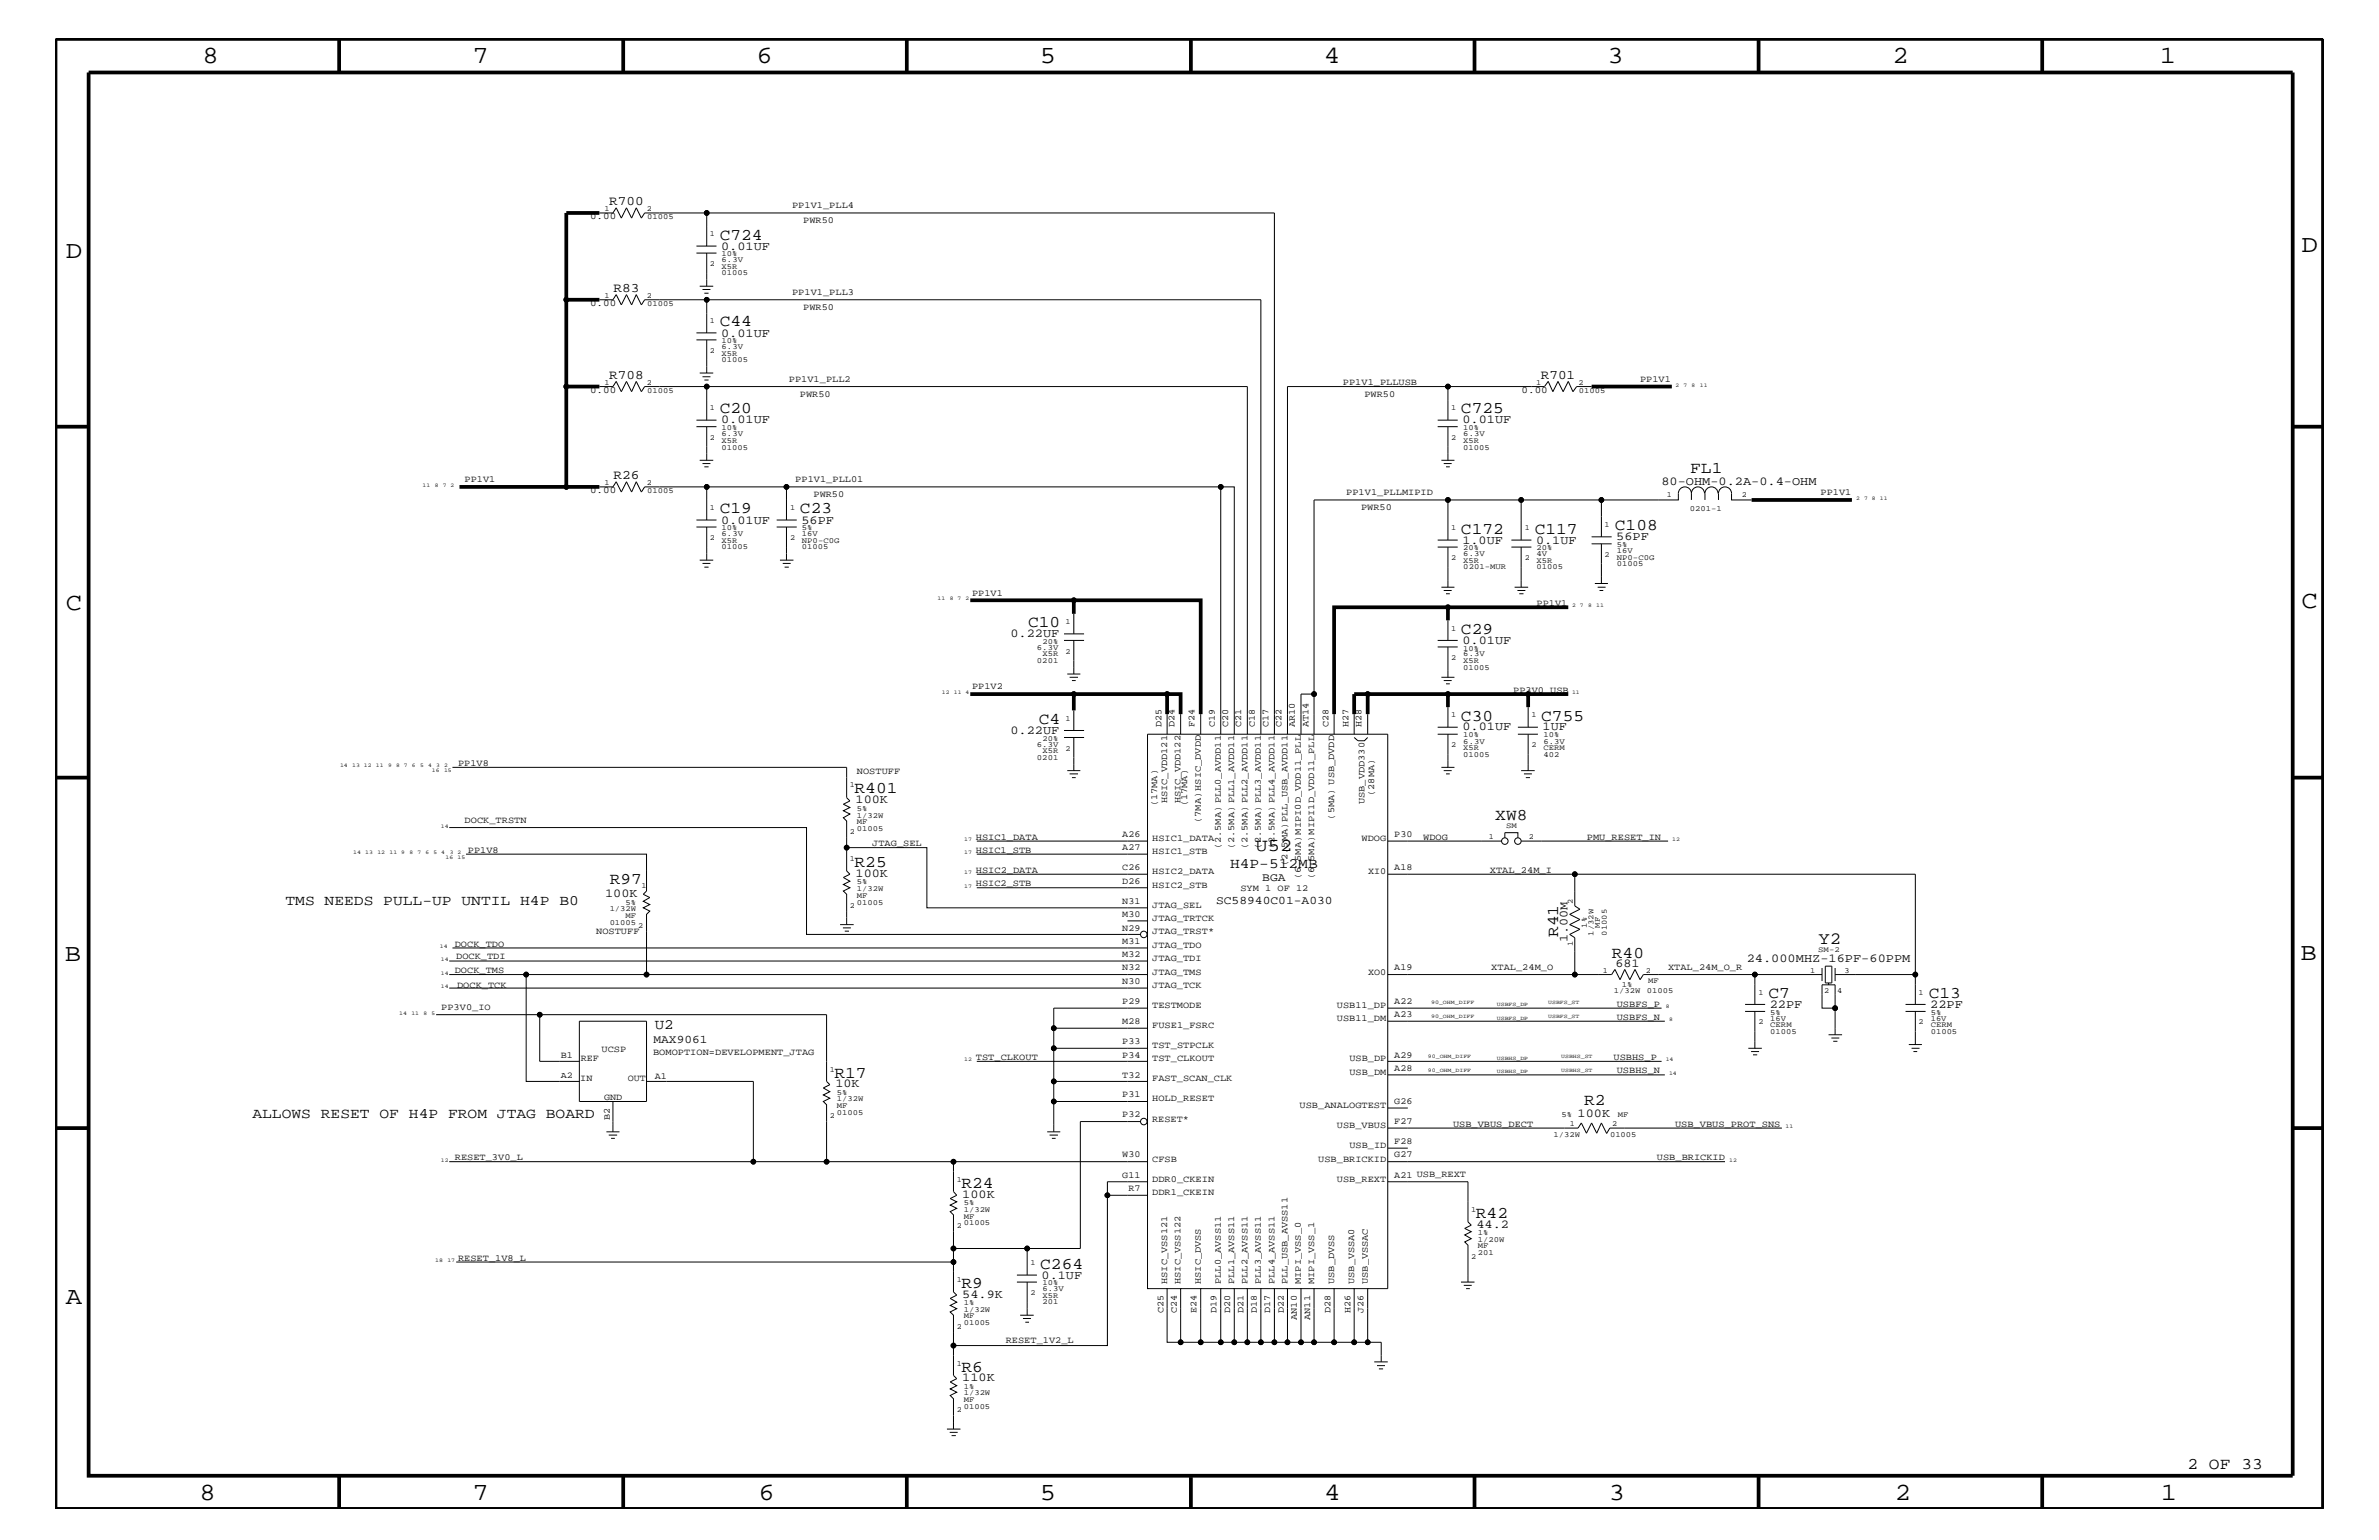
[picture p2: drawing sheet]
<svg xmlns="http://www.w3.org/2000/svg" width="432mm" height="279mm" viewBox="0 0 432 279" stroke-linecap="round" stroke-linejoin="round" font-family="sans-serif">
<defs><g id="words">
<g font-size="4.5">
<text x="36.7" y="11.5">8</text>
<text x="85.8" y="11.5">7</text>
<text x="137.3" y="11.5">6</text>
<text x="188.7" y="11.5">5</text>
<text x="240.3" y="11.5">4</text>
<text x="291.8" y="11.5">3</text>
<text x="343.5" y="11.5">2</text>
<text x="392" y="11.5">1</text>
<text x="11.9" y="46.8">D</text>
<text x="417.7" y="45.7">D</text>
<text x="11.9" y="110.6">C</text>
<text x="417.7" y="110.3">C</text>
<text x="11.8" y="174.3">B</text>
<text x="417.6" y="174.2">B</text>
<text x="11.9" y="236.7">A</text>
<text x="36.2" y="272.1">8</text>
<text x="85.8" y="272.1">7</text>
<text x="137.7" y="272.1">6</text>
<text x="188.7" y="272.1">5</text>
<text x="240.4" y="272.1">4</text>
<text x="292" y="272.1">3</text>
<text x="343.9" y="272.1">2</text>
<text x="392.2" y="272.1">1</text>
</g>
<text font-size="3.3" x="227.9" y="154.4">U52</text>
<text font-size="3.1" x="330.1" y="171.3">Y2</text>
<g font-size="3">
<text x="130.6" y="43.5">C724</text>
<text x="130.6" y="59.2">C44</text>
<text x="130.6" y="75">C20</text>
<text x="265.2" y="75">C725</text>
<text x="306.8" y="85.8">FL1</text>
<text x="130.6" y="93.2">C19</text>
<text x="145.2" y="93.2">C23</text>
<text x="265.2" y="96.8">C172</text>
<text x="278.6" y="96.8">C117</text>
<text x="293.1" y="96.2">C108</text>
<text x="186.6" y="113.7">C10</text>
<text x="265.2" y="115">C29</text>
<text x="188.6" y="131.3">C4</text>
<text x="265.2" y="130.8">C30</text>
<text x="279.7" y="130.8">C755</text>
<text x="155.1" y="144">R401</text>
<text x="271.4" y="148.8">XW8</text>
<text x="110.7" y="160.3">R97</text>
<text x="155.1" y="157.3">R25</text>
<text x="282.8" y="170" transform="rotate(-90 282.8 170)">R41</text>
<text x="292.6" y="173.8">R40</text>
<text x="321" y="181">C7</text>
<text x="350.1" y="181">C13</text>
<text x="151.5" y="195.5">R17</text>
<text x="287.5" y="200.4">R2</text>
<text x="174.5" y="215.5">R24</text>
<text x="267.9" y="220.9">R42</text>
<text x="174.5" y="233.7">R9</text>
<text x="188.8" y="230.2">C264</text>
<text x="174.5" y="248.9">R6</text>
<text x="397" y="266.5">2 OF 33</text>
</g>
<g font-size="2.6">
<text x="223.3" y="157.4">H4P-512MB</text>
<text x="51.8" y="164.1">TMS NEEDS PULL-UP UNTIL H4P B0</text>
<text x="118.8" y="186.7">U2</text>
<text x="45.8" y="202.9">ALLOWS RESET OF H4P FROM JTAG BOARD</text>
</g>
<g font-size="2.4">
<text x="110.6" y="37.2">R700</text>
<text x="111.3" y="52.9">R83</text>
<text x="110.6" y="68.7">R708</text>
<text x="279.7" y="68.7">R701</text>
<text x="111.3" y="86.9">R26</text>
</g>
<g font-size="2.2">
<text x="130.9" y="45.3">0.01UF</text>
<text x="130.9" y="61.1">0.01UF</text>
<text x="130.9" y="76.8">0.01UF</text>
<text x="265.4" y="76.8">0.01UF</text>
<text x="301.5" y="88.1">80-OHM-0.2A-0.4-OHM</text>
<text x="130.9" y="95">0.01UF</text>
<text x="145.5" y="95">56PF</text>
<text x="265.4" y="98.7">1.0UF</text>
<text x="278.8" y="98.7">0.1UF</text>
<text x="293.4" y="98">56PF</text>
<text x="183.4" y="115.6">0.22UF</text>
<text x="265.4" y="116.8">0.01UF</text>
<text x="183.4" y="133.2">0.22UF</text>
<text x="265.4" y="132.5">0.01UF</text>
<text x="280" y="132.5">1UF</text>
<text x="155.3" y="145.7">100K</text>
<text x="155.3" y="159.1">100K</text>
<text x="109.8" y="162.8">100K</text>
<text x="284.5" y="170.9" transform="rotate(-90 284.5 170.9)">1.00M</text>
<text x="293.2" y="175.5">681</text>
<text x="317" y="174.5">24.000MHZ-16PF-60PPM</text>
<text x="321.2" y="182.9">22PF</text>
<text x="350.4" y="182.9">22PF</text>
<text x="151.6" y="197.3">10K</text>
<text x="286.3" y="202.7">100K</text>
<text x="174.7" y="217.3">100K</text>
<text x="268" y="222.8">44.2</text>
<text x="189.1" y="232">0.1UF</text>
<text x="174.7" y="235.5">54.9K</text>
<text x="174.7" y="250.6">110K</text>
</g>
<g font-size="2.1">
<text x="229.1" y="159.9">BGA</text>
<text x="220.7" y="164">SC58940C01-A030</text>
<text x="118.6" y="189.2">MAX9061</text>
</g>
<g font-size="1.8">
<text x="107.1" y="39.8">0.00</text>
<text x="107.1" y="55.6">0.00</text>
<text x="107.1" y="71.3">0.00</text>
<text x="276.2" y="71.3">0.00</text>
<text x="107.1" y="89.5">0.00</text>
</g>
<g font-size="1.7">
<text x="143.8" y="37.8">PP1V1_PLL4</text>
<text x="145.8" y="40.4">PWR50</text>
<text x="143.8" y="53.5">PP1V1_PLL3</text>
<text x="145.8" y="56.2">PWR50</text>
<text x="143.2" y="69.3">PP1V1_PLL2</text>
<text x="145.2" y="72">PWR50</text>
<text x="243.8" y="69.9">PP1V1_PLLUSB</text>
<text x="247.7" y="72">PWR50</text>
<text x="297.7" y="69.3">PP1V1</text>
<text x="84.3" y="87.5">PP1V1</text>
<text x="144.4" y="87.5">PP1V1_PLL01</text>
<text x="244.3" y="89.9">PP1V1_PLLMIPID</text>
<text x="330.5" y="89.9">PP1V1</text>
<text x="147.7" y="90.1">PWR50</text>
<text x="247.1" y="92.6">PWR50</text>
<text x="176.4" y="108.1">PP1V1</text>
<text x="278.9" y="109.9">PP1V1</text>
<text x="176.4" y="125.1">PP1V2</text>
<text x="274.7" y="125.7">PP3V0_USB</text>
<text x="210.8" y="131.9" transform="rotate(-90 210.8 131.9)">D25</text>
<text x="213.2" y="131.9" transform="rotate(-90 213.2 131.9)">D24</text>
<text x="216.8" y="131.9" transform="rotate(-90 216.8 131.9)">F24</text>
<text x="220.5" y="131.9" transform="rotate(-90 220.5 131.9)">C19</text>
<text x="222.9" y="131.9" transform="rotate(-90 222.9 131.9)">C20</text>
<text x="225.3" y="131.9" transform="rotate(-90 225.3 131.9)">C21</text>
<text x="227.8" y="131.9" transform="rotate(-90 227.8 131.9)">C18</text>
<text x="230.2" y="131.9" transform="rotate(-90 230.2 131.9)">C17</text>
<text x="232.6" y="131.9" transform="rotate(-90 232.6 131.9)">C22</text>
<text x="235" y="131.9" transform="rotate(-90 235 131.9)">AR10</text>
<text x="237.5" y="131.9" transform="rotate(-90 237.5 131.9)">AT14</text>
<text x="241.1" y="131.9" transform="rotate(-90 241.1 131.9)">C28</text>
<text x="244.8" y="131.9" transform="rotate(-90 244.8 131.9)">H27</text>
<text x="247.1" y="131.9" transform="rotate(-90 247.1 131.9)">H28</text>
<text x="83.1" y="139">PP1V8</text>
<text x="155.5" y="140.4">NOSTUFF</text>
<text x="84.3" y="149.3">DOCK_TRSTN</text>
<text x="210.1" y="146.2" transform="rotate(-90 210.1 146.2)">(17MA)</text>
<text x="211.8" y="145.7" transform="rotate(-90 211.8 145.7)">HSIC_VDD121</text>
<text x="214.3" y="145.7" transform="rotate(-90 214.3 145.7)">HSIC_VDD122</text>
<text x="215.5" y="146.2" transform="rotate(-90 215.5 146.2)">(17MA)</text>
<text x="217.9" y="149.3" transform="rotate(-90 217.9 149.3)">(7MA)HSIC_DVDD</text>
<text x="242.1" y="148.7" transform="rotate(-90 242.1 148.7)">(5MA) USB_DVDD</text>
<text x="247.6" y="145.9" transform="rotate(-90 247.6 145.9)">USB_VDD330</text>
<text x="249.4" y="144.4" transform="rotate(-90 249.4 144.4)">(28MA)</text>
<text x="84.9" y="154.7">PP1V8</text>
<text x="158.3" y="153.5">JTAG_SEL</text>
<text x="177.1" y="152.3">HSIC1_DATA</text>
<text x="177.1" y="154.7">HSIC1_STB</text>
<text x="203.7" y="151.8">A26</text>
<text x="203.7" y="154.3">A27</text>
<text x="209.1" y="155">HSIC1_STB</text>
<text x="209.1" y="152.6">HSIC1_DATA</text>
<text x="221.6" y="154.1" transform="rotate(-90 221.6 154.1)">(2.5MA) PLL0_AVDD11</text>
<text x="224" y="154.1" transform="rotate(-90 224 154.1)">(2.5MA) PLL1_AVDD11</text>
<text x="226.4" y="154.1" transform="rotate(-90 226.4 154.1)">(2.5MA) PLL2_AVDD11</text>
<text x="228.9" y="154.1" transform="rotate(-90 228.9 154.1)">(2.5MA) PLL3_AVDD11</text>
<text x="231.3" y="154.1" transform="rotate(-90 231.3 154.1)">(2.5MA) PLL4_AVDD11</text>
<text x="247.1" y="152.6">WDOG</text>
<text x="253.1" y="151.8">P30</text>
<text x="258.3" y="152.3">WDOG</text>
<text x="288" y="152.3">PMU_RESET_IN</text>
<text x="177.1" y="158.4">HSIC2_DATA</text>
<text x="177.1" y="160.8">HSIC2_STB</text>
<text x="203.7" y="157.9">C26</text>
<text x="203.7" y="160.3">D26</text>
<text x="209.1" y="161.1">HSIC2_STB</text>
<text x="209.1" y="158.6">HSIC2_DATA</text>
<text x="225.1" y="161.7">SYM 1 OF 12</text>
<text x="233.7" y="157.2" transform="rotate(-90 233.7 157.2)">(2.5MA)PLL_USB_AVDD11</text>
<text x="236.1" y="159.5" transform="rotate(-90 236.1 159.5)">(6.5MA)MIPI0D_VDD11_PLL</text>
<text x="238.5" y="159.5" transform="rotate(-90 238.5 159.5)">(6.5MA)MIPI1D_VDD11_PLL</text>
<text x="248.3" y="158.6">XI0</text>
<text x="253.1" y="157.9">A18</text>
<text x="270.4" y="158.4">XTAL_24M_I</text>
<text x="203.7" y="163.9">N31</text>
<text x="203.7" y="166.4">M30</text>
<text x="209.1" y="164.7">JTAG_SEL</text>
<text x="209.1" y="167.1">JTAG_TRTCK</text>
<text x="82.5" y="171.7">DOCK_TDO</text>
<text x="108.2" y="169.5">NOSTUFF</text>
<text x="203.7" y="173.7">M32</text>
<text x="203.7" y="171.2">M31</text>
<text x="203.7" y="168.9">N29</text>
<text x="209.1" y="172">JTAG_TDO</text>
<text x="209.1" y="169.5">JTAG_TRST*</text>
<text x="82.5" y="176.6">DOCK_TMS</text>
<text x="82.8" y="174">DOCK_TDI</text>
<text x="83" y="179.2">DOCK_TCK</text>
<text x="203.7" y="178.5">N30</text>
<text x="203.7" y="176.1">N32</text>
<text x="209.1" y="176.8">JTAG_TMS</text>
<text x="209.1" y="179.3">JTAG_TCK</text>
<text x="209.1" y="174.4">JTAG_TDI</text>
<text x="248.3" y="176.8">XO0</text>
<text x="253.1" y="176.1">A19</text>
<text x="270.7" y="176">XTAL_24M_O</text>
<text x="302.8" y="176">XTAL_24M_O_R</text>
<text x="80.1" y="183.2">PP3V0_IO</text>
<text x="203.7" y="185.8">M28</text>
<text x="203.7" y="182.1">P29</text>
<text x="209.1" y="182.9">TESTMODE</text>
<text x="242.7" y="185.3">USB11_DM</text>
<text x="242.7" y="182.9">USB11_DP</text>
<text x="253.1" y="184.6">A23</text>
<text x="253.1" y="182.1">A22</text>
<text x="293.5" y="185">USBFS_N</text>
<text x="293.5" y="182.7">USBFS_P</text>
<text x="101.8" y="192">B1</text>
<text x="109.2" y="190.8">UCSP</text>
<text x="118.5" y="191.4">BOMOPTION=DEVELOPMENT_JTAG</text>
<text x="203.7" y="191.9">P34</text>
<text x="203.7" y="189.4">P33</text>
<text x="209.1" y="186.5">FUSE1_FSRC</text>
<text x="209.1" y="190.2">TST_STPCLK</text>
<text x="253.1" y="191.9">A29</text>
<text x="105.3" y="196.2">IN</text>
<text x="105.4" y="192.6">REF</text>
<text x="114" y="196.2">OUT</text>
<text x="118.9" y="195.8">A1</text>
<text x="177.1" y="192.3">TST_CLKOUT</text>
<text x="203.7" y="195.5">T32</text>
<text x="209.1" y="196.2">FAST_SCAN_CLK</text>
<text x="209.1" y="192.6">TST_CLKOUT</text>
<text x="244.9" y="195">USB_DM</text>
<text x="244.9" y="192.6">USB_DP</text>
<text x="253.1" y="194.3">A28</text>
<text x="292.9" y="192.3">USBHS_P</text>
<text x="293.5" y="194.8">USBHS_N</text>
<text x="109.6" y="199.5">GND</text>
<text x="110.7" y="203.2" transform="rotate(-90 110.7 203.2)">B2</text>
<text x="203.7" y="199.1">P31</text>
<text x="203.7" y="202.7">P32</text>
<text x="209.1" y="203.5">RESET*</text>
<text x="209.1" y="199.8">HOLD_RESET</text>
<text x="235.9" y="201">USB_ANALOGTEST</text>
<text x="253.1" y="204">F27</text>
<text x="253.1" y="200.3">G26</text>
<text x="242.7" y="204.7">USB_VBUS</text>
<text x="244.9" y="208.3">USB_ID</text>
<text x="253.1" y="207.6">F28</text>
<text x="263.7" y="204.4">USB_VBUS_DECT</text>
<text x="304" y="204.4">USB_VBUS_PROT_SNS</text>
<text x="82.5" y="210.5">RESET_3V0_L</text>
<text x="203.7" y="210">W30</text>
<text x="203.7" y="213.6">G11</text>
<text x="209.1" y="210.8">CFSB</text>
<text x="209.1" y="214.4">DDR0_CKEIN</text>
<text x="239.3" y="210.8">USB_BRICKID</text>
<text x="242.7" y="214.4">USB_REXT</text>
<text x="253.1" y="213.6">A21 USB_REXT</text>
<text x="253.1" y="210">G27</text>
<text x="300.7" y="210.5">USB_BRICKID</text>
<text x="204.8" y="216.1">R7</text>
<text x="209.1" y="216.9">DDR1_CKEIN</text>
<text x="83.1" y="228.7">RESET_1V8_L</text>
<text x="211.8" y="232.9" transform="rotate(-90 211.8 232.9)">HSIC_VSS121</text>
<text x="214.3" y="232.9" transform="rotate(-90 214.3 232.9)">HSIC_VSS122</text>
<text x="217.9" y="232.9" transform="rotate(-90 217.9 232.9)">HSIC_DVSS</text>
<text x="221.6" y="232.9" transform="rotate(-90 221.6 232.9)">PLL0_AVSS11</text>
<text x="224" y="232.9" transform="rotate(-90 224 232.9)">PLL1_AVSS11</text>
<text x="226.4" y="232.9" transform="rotate(-90 226.4 232.9)">PLL2_AVSS11</text>
<text x="228.9" y="232.9" transform="rotate(-90 228.9 232.9)">PLL3_AVSS11</text>
<text x="231.3" y="232.9" transform="rotate(-90 231.3 232.9)">PLL4_AVSS11</text>
<text x="233.7" y="232.9" transform="rotate(-90 233.7 232.9)">PLL_USB_AVSS11</text>
<text x="236.1" y="232.9" transform="rotate(-90 236.1 232.9)">MIPI_VSS_0</text>
<text x="238.5" y="232.9" transform="rotate(-90 238.5 232.9)">MIPI_VSS_1</text>
<text x="242.1" y="232.9" transform="rotate(-90 242.1 232.9)">USB_DVSS</text>
<text x="245.8" y="232.9" transform="rotate(-90 245.8 232.9)">USB_VSSA0</text>
<text x="248.2" y="232.9" transform="rotate(-90 248.2 232.9)">USB_VSSAC</text>
<text x="211.2" y="238.3" transform="rotate(-90 211.2 238.3)">C25</text>
<text x="213.6" y="238.3" transform="rotate(-90 213.6 238.3)">C24</text>
<text x="217.2" y="238.3" transform="rotate(-90 217.2 238.3)">E24</text>
<text x="220.8" y="238.3" transform="rotate(-90 220.8 238.3)">D19</text>
<text x="223.3" y="238.3" transform="rotate(-90 223.3 238.3)">D20</text>
<text x="225.7" y="238.3" transform="rotate(-90 225.7 238.3)">D21</text>
<text x="228.1" y="238.3" transform="rotate(-90 228.1 238.3)">D18</text>
<text x="230.5" y="238.3" transform="rotate(-90 230.5 238.3)">D17</text>
<text x="233" y="238.3" transform="rotate(-90 233 238.3)">D22</text>
<text x="235.4" y="239.5" transform="rotate(-90 235.4 239.5)">AN10</text>
<text x="237.8" y="239.5" transform="rotate(-90 237.8 239.5)">AN11</text>
<text x="241.5" y="238.3" transform="rotate(-90 241.5 238.3)">D28</text>
<text x="245.1" y="238.3" transform="rotate(-90 245.1 238.3)">H26</text>
<text x="247.5" y="238.3" transform="rotate(-90 247.5 238.3)">J26</text>
<text x="182.5" y="243.6">RESET_1V2_L</text>
</g>
<text font-size="1.6" x="101.8" y="195.6">A2</text>
<g font-size="1.4">
<text x="109.7" y="38.2">1</text>
<text x="117.4" y="38.2">2</text>
<text x="117.5" y="39.8">01005</text>
<text x="128.9" y="42.9">1</text>
<text x="131" y="46.5">10%</text>
<text x="131" y="47.6">6.3V</text>
<text x="128.9" y="48.3">2</text>
<text x="131" y="48.8">X5R</text>
<text x="131" y="50">01005</text>
<text x="109.7" y="54">1</text>
<text x="117.4" y="54">2</text>
<text x="117.5" y="55.6">01005</text>
<text x="128.9" y="58.6">1</text>
<text x="128.9" y="64">2</text>
<text x="131" y="64.5">X5R</text>
<text x="131" y="62.3">10%</text>
<text x="131" y="65.7">01005</text>
<text x="131" y="63.4">6.3V</text>
<text x="109.7" y="69.8">1</text>
<text x="117.4" y="69.8">2</text>
<text x="117.5" y="71.3">01005</text>
<text x="278.8" y="69.8">1</text>
<text x="286.5" y="69.8">2</text>
<text x="286.6" y="71.3">01005</text>
<text x="128.9" y="74.4">1</text>
<text x="263.4" y="74.4">1</text>
<text x="128.9" y="79.9">2</text>
<text x="131" y="80.3">X5R</text>
<text x="131" y="78">10%</text>
<text x="131" y="81.6">01005</text>
<text x="131" y="79.1">6.3V</text>
<text x="263.4" y="79.9">2</text>
<text x="265.6" y="80.3">X5R</text>
<text x="265.6" y="78">10%</text>
<text x="265.6" y="79.1">6.3V</text>
<text x="265.6" y="81.6">01005</text>
<text x="109.7" y="88">1</text>
<text x="117.4" y="88">2</text>
<text x="117.5" y="89.5">01005</text>
<text x="128.9" y="92.6">1</text>
<text x="143.4" y="92.6">1</text>
<text x="291.3" y="95.6">1</text>
<text x="302.5" y="90.1">1</text>
<text x="306.7" y="92.7">0201-1</text>
<text x="316.1" y="90.1">2</text>
<text x="128.9" y="98">2</text>
<text x="131" y="98.5">X5R</text>
<text x="131" y="96.2">10%</text>
<text x="131" y="99.7">01005</text>
<text x="131" y="97.3">6.3V</text>
<text x="143.4" y="98">2</text>
<text x="145.5" y="99.7">01005</text>
<text x="145.5" y="98.5">NP0-C0G</text>
<text x="145.5" y="96.2">5%</text>
<text x="145.5" y="97.3">16V</text>
<text x="263.4" y="96.2">1</text>
<text x="263.4" y="101.6">2</text>
<text x="265.6" y="101">6.3V</text>
<text x="265.6" y="99.9">20%</text>
<text x="276.8" y="96.2">1</text>
<text x="276.8" y="101.6">2</text>
<text x="278.9" y="101">4V</text>
<text x="278.9" y="99.9">20%</text>
<text x="291.3" y="101">2</text>
<text x="293.5" y="100.4">16V</text>
<text x="293.5" y="99.3">5%</text>
<text x="293.5" y="101.5">NP0-C0G</text>
<text x="265.6" y="103.3">0201-MUR</text>
<text x="265.6" y="102.1">X5R</text>
<text x="278.9" y="103.3">01005</text>
<text x="278.9" y="102.1">X5R</text>
<text x="293.5" y="102.7">01005</text>
<text x="193.4" y="113.1">1</text>
<text x="188.2" y="117.9">6.3V</text>
<text x="189.2" y="116.8">20%</text>
<text x="189.2" y="119.1">X5R</text>
<text x="193.4" y="118.6">2</text>
<text x="263.4" y="114.4">1</text>
<text x="263.4" y="119.8">2</text>
<text x="265.6" y="118.1">10%</text>
<text x="265.6" y="119.1">6.3V</text>
<text x="188.2" y="120.3">0201</text>
<text x="265.6" y="120.3">X5R</text>
<text x="265.6" y="121.5">01005</text>
<text x="193.4" y="130.8">1</text>
<text x="263.4" y="130.2">1</text>
<text x="278" y="130.2">1</text>
<text x="188.2" y="135.5">6.3V</text>
<text x="188.2" y="137.9">0201</text>
<text x="189.2" y="134.4">20%</text>
<text x="189.2" y="136.7">X5R</text>
<text x="193.4" y="136.2">2</text>
<text x="263.4" y="135.6">2</text>
<text x="265.6" y="136.1">X5R</text>
<text x="265.6" y="133.8">10%</text>
<text x="265.6" y="134.9">6.3V</text>
<text x="265.6" y="137.3">01005</text>
<text x="278" y="135.6">2</text>
<text x="280.2" y="134.9">6.3V</text>
<text x="280.2" y="136.1">CERM</text>
<text x="280.2" y="137.3">402</text>
<text x="280.2" y="133.8">10%</text>
<text x="154.3" y="142.9">1</text>
<text x="155.5" y="148.4">1/32W</text>
<text x="155.5" y="149.5">MF</text>
<text x="155.5" y="147.1">5%</text>
<text x="154.3" y="151.3">2</text>
<text x="155.5" y="150.7">01005</text>
<text x="270.2" y="152.2">1</text>
<text x="273.3" y="150.1">SM</text>
<text x="277.5" y="152.2">2</text>
<text x="116.4" y="161.1">1</text>
<text x="154.3" y="156.2">1</text>
<text x="155.5" y="161.7">1/32W</text>
<text x="155.5" y="160.5">5%</text>
<text x="110.7" y="165.3">1/32W</text>
<text x="110.7" y="167.8">01005</text>
<text x="113.5" y="164.1">5%</text>
<text x="113.5" y="166.5">MF</text>
<text x="154.3" y="164.7">2</text>
<text x="155.5" y="164.1">01005</text>
<text x="155.5" y="162.8">MF</text>
<text x="285.5" y="163.9" transform="rotate(-90 285.5 163.9)">2</text>
<text x="115.8" y="168.3">2</text>
<text x="285.5" y="171.6" transform="rotate(-90 285.5 171.6)">1</text>
<text x="288" y="168.3" transform="rotate(-90 288 168.3)">1%</text>
<text x="289.2" y="169.7" transform="rotate(-90 289.2 169.7)">1/32W</text>
<text x="290.4" y="168.3" transform="rotate(-90 290.4 168.3)">MF</text>
<text x="291.7" y="169.7" transform="rotate(-90 291.7 169.7)">01005</text>
<text x="330" y="172.7">SM-2</text>
<text x="290.9" y="176.5">1</text>
<text x="294.3" y="179">1%</text>
<text x="298.7" y="176.5">2</text>
<text x="299.2" y="178.4">MF</text>
<text x="328.5" y="176.5">1</text>
<text x="334.8" y="176.5">3</text>
<text x="292.9" y="180.2">1/32W</text>
<text x="298.9" y="180.2">01005</text>
<text x="319.2" y="180.5">1</text>
<text x="319.2" y="185.9">2</text>
<text x="321.3" y="184.1">5%</text>
<text x="321.3" y="185.2">16V</text>
<text x="331.1" y="180.1">2</text>
<text x="333.5" y="180.1">4</text>
<text x="348.2" y="180.5">1</text>
<text x="348.2" y="185.9">2</text>
<text x="350.4" y="184.1">5%</text>
<text x="350.4" y="185.2">16V</text>
<text x="321.3" y="187.6">01005</text>
<text x="321.3" y="186.4">CERM</text>
<text x="350.4" y="186.4">CERM</text>
<text x="350.4" y="187.6">01005</text>
<text x="150.6" y="194.4">1</text>
<text x="150.6" y="202.9">2</text>
<text x="151.9" y="198.7">5%</text>
<text x="151.9" y="201">MF</text>
<text x="151.9" y="202.3">01005</text>
<text x="151.9" y="199.8">1/32W</text>
<text x="283.4" y="202.6">5%</text>
<text x="293.7" y="202.6">MF</text>
<text x="282" y="206.3">1/32W</text>
<text x="284.9" y="204.3">1</text>
<text x="292.2" y="206.3">01005</text>
<text x="292.6" y="204.3">2</text>
<text x="173.7" y="214.4">1</text>
<text x="174.9" y="218.6">5%</text>
<text x="174.9" y="221.1">MF</text>
<text x="174.9" y="219.8">1/32W</text>
<text x="267" y="219.8">1</text>
<text x="173.7" y="222.9">2</text>
<text x="174.9" y="222.3">01005</text>
<text x="268.2" y="226.5">MF</text>
<text x="268.2" y="224.1">1%</text>
<text x="268.2" y="225.3">1/20W</text>
<text x="268.2" y="227.7">201</text>
<text x="173.7" y="232.6">1</text>
<text x="187" y="229.6">1</text>
<text x="189.2" y="233.2">10%</text>
<text x="267" y="228.4">2</text>
<text x="174.9" y="239.2">MF</text>
<text x="174.9" y="236.8">1%</text>
<text x="174.9" y="238">1/32W</text>
<text x="187" y="235">2</text>
<text x="189.2" y="234.3">6.3V</text>
<text x="189.2" y="236.7">201</text>
<text x="189.2" y="235.5">X5R</text>
<text x="173.7" y="241.1">2</text>
<text x="174.9" y="240.5">01005</text>
<text x="173.7" y="247.8">1</text>
<text x="174.9" y="252">1%</text>
<text x="173.7" y="256.2">2</text>
<text x="174.9" y="254.4">MF</text>
<text x="174.9" y="253.2">1/32W</text>
<text x="174.9" y="255.6">01005</text>
</g>
<g font-size="1">
<text x="304.1" y="70.1">2</text>
<text x="305.6" y="70.1">7</text>
<text x="307" y="70.1">8</text>
<text x="308.5" y="70.1">11</text>
<text x="76.7" y="88.3">11</text>
<text x="78.9" y="88.3">8</text>
<text x="80.3" y="88.3">7</text>
<text x="81.8" y="88.3">2</text>
<text x="336.9" y="90.7">2</text>
<text x="338.3" y="90.7">7</text>
<text x="339.8" y="90.7">8</text>
<text x="341.2" y="90.7">11</text>
<text x="170.2" y="108.9">11</text>
<text x="172.4" y="108.9">8</text>
<text x="173.8" y="108.9">7</text>
<text x="175.3" y="108.9">2</text>
<text x="285.3" y="110.2">2</text>
<text x="286.8" y="110.2">7</text>
<text x="288.3" y="110.2">8</text>
<text x="289.7" y="110.2">11</text>
<text x="170.9" y="125.9">12</text>
<text x="173.1" y="125.9">11 4</text>
<text x="285.3" y="125.9">11</text>
<text x="61.7" y="139.2">14</text>
<text x="63.9" y="139.2">13 12</text>
<text x="68.2" y="139.2">11</text>
<text x="70.4" y="139.2">9</text>
<text x="71.9" y="139.2">8</text>
<text x="73.3" y="139.2">7</text>
<text x="74.8" y="139.2">6</text>
<text x="76.3" y="139.2">5</text>
<text x="77.7" y="139.2">4</text>
<text x="78.4" y="140.1">16</text>
<text x="79.2" y="139.2">3</text>
<text x="80.6" y="140.1">15</text>
<text x="80.6" y="139.2">2</text>
<text x="64.1" y="155">14</text>
<text x="66.3" y="155">13</text>
<text x="68.5" y="155">12</text>
<text x="70.7" y="155">11 9</text>
<text x="74.3" y="155">8</text>
<text x="75.8" y="155">7</text>
<text x="77.2" y="155">6</text>
<text x="78.7" y="155">5</text>
<text x="80" y="150.1">14</text>
<text x="80.1" y="155">4</text>
<text x="80.9" y="155.9">16</text>
<text x="81.6" y="155">3</text>
<text x="83.1" y="155.9">15</text>
<text x="83.1" y="155">2</text>
<text x="175" y="152.6">17</text>
<text x="175" y="155">17</text>
<text x="303.5" y="152.6">12</text>
<text x="175" y="161.1">17</text>
<text x="175" y="158.6">17</text>
<text x="79.8" y="172">14</text>
<text x="80" y="174.4">14</text>
<text x="80" y="176.8">14</text>
<text x="80" y="179.3">14</text>
<text x="72.5" y="184.1">14</text>
<text x="74.7" y="184.1">11</text>
<text x="76.9" y="184.1">8</text>
<text x="78.3" y="184.1">5</text>
<text x="259.8" y="182.2">90_OHM_DIFF</text>
<text x="259.8" y="184.7">90_OHM_DIFF</text>
<text x="271.7" y="185">USBFS_DP</text>
<text x="271.7" y="182.6">USBFS_DP</text>
<text x="281" y="184.7">USBFS_ST</text>
<text x="281" y="182.2">USBFS_ST</text>
<text x="302.3" y="182.9">8</text>
<text x="302.9" y="185.3">8</text>
<text x="259.2" y="192">90_OHM_DIFF</text>
<text x="283.4" y="192">USBHS_ST</text>
<text x="175" y="192.6">12</text>
<text x="259.2" y="194.4">90_OHM_DIFF</text>
<text x="271.7" y="192.3">USBHS_DP</text>
<text x="271.7" y="194.7">USBHS_DP</text>
<text x="283.4" y="194.4">USBHS_ST</text>
<text x="302.3" y="192.6">14</text>
<text x="302.9" y="195">14</text>
<text x="324.1" y="204.7">11</text>
<text x="80" y="210.8">12</text>
<text x="313.9" y="210.8">12</text>
<text x="79" y="229">18</text>
<text x="81.2" y="229">17</text>
</g>
</g></defs>
<g fill="none" stroke="#000" stroke-width=".18">
<path d="M108.8 38.6h2.5l.5-.9 1 1.9 .9-1.9 .9 1.9 .9-1.9 .9 1.9 .6-1h11.3v6M128.3 38.6h103v94.6M108.8 54.4h2.5l.5-.9 1 1.8 .9-1.8 .9 1.8 .9-1.8 .9 1.8 .6-.9h11.3v6M126.4 45.9h3.6M126.4 44.6h3.6M127 51.9h2.5M127.5 52.5h1.4M127.8 53.2h.8M128.3 45.9v6M128.3 54.4h100.6v78.8M108.8 70.1h2.5l.5-.9 1 1.9 .9-1.9 .9 1.9 .9-1.9 .9 1.9 .6-1h11.3v6.1M126.4 77.4h3.6"/>
<path d="M126.4 76.2h3.6M126.4 61.7h3.6M126.4 60.4h3.6M127 67.7h2.5M127.5 68.4h1.4M127.8 68.9h.8M128.3 61.7v6M128.3 77.4v6.1M128.3 70.1h98.1v63.1M260.9 77.4h3.7M260.9 76.2h3.7M262.8 76.2v-6.1h-29.1v63.1"/>
<path d="M262.8 77.4v6.1M262.8 70.1h17.5l.7-.9 .9 1.9 .9-1.9 .9 1.9 .9-1.9 .9 1.9 .7-1h2.7M108.8 88.3h2.5l.5-.9 1 1.9 .9-1.9 .9 1.9 .9-1.9 .9 1.9 .6-1h11.3v6M126.4 95.6h3.6M126.4 94.3h3.6M127 83.5h2.5M127.5 84.1h1.4M127.8 84.7h.8M128.3 88.3h14.4v6M128.3 95.6v6M141 95.6h3.6M141 94.3h3.6"/>
<path d="M142.7 95.6v6M142.7 88.3h78.9M260.9 99.3h3.7M260.9 98h3.7M261.6 83.5h2.4M262 84.1h1.5M262.5 84.7h.6M262.8 99.3v7.2M262.8 90.7h-24.3v35.2M274.3 99.3h3.7M274.3 98h3.7M276.1 90.7h-13.3v7.3"/>
<path d="M276.1 99.3v7.2M288.9 98.7h3.6M288.9 97.4h3.6M290.7 90.7h-14.6v7.3M290.7 98.7v7.2M307 89.5a1.19 1.19 0 0 0-1.2-1.2 1.19 1.19 0 0 0-1.2 1.2v1.2h-13.9v6.7M307 89.5a1.19 1.19 0 0 1 1.2-1.2 1.19 1.19 0 0 1 1.2 1.2M307 89.5v1.2M311.8 89.5a1.19 1.19 0 0 0-1.2-1.2 1.19 1.19 0 0 0-1.1 1.2v1.2M311.9 90.7v-1.2a1.19 1.19 0 0 1 1.2-1.2 1.19 1.19 0 0 1 1.2 1.2v1.2h3.6M127 101.6h2.5M127.5 102.2h1.4"/>
<path d="M127.8 102.9h.8M141.6 101.6h2.4M142.1 102.2h1.4M142.4 102.9h.8M193.1 116.2h3.7M193.1 115h3.7M194.9 111.4v3.6M194.9 116.2v6.1M260.9 116.2h3.7M260.9 117.4h3.7M261.6 106.5h2.4M262 107.1h1.5"/>
<path d="M262.5 107.7h.6M262.8 112.6v3.6M262.8 117.4v5.5M274.9 106.5h2.5M275.4 107.1h1.5M275.8 107.7h.7M289.5 105.9h2.3M290 106.5h1.4M290.3 107.1h.7M82.1 139.2h71.6v5.5l.6 .6-1.2 .6 1.2 .6-1.2 .6 1.2 .6-1.2 .7 .6 .6v9l.6 .6-1.2 .6 1.2 .7-1.2 .6 1.2 .6-1.2 .6 .6 .5v5.6M193.1 133.8h3.7M193.1 132.5h3.7"/>
<path d="M193.7 122.3h2.4M193.7 139.8h2.4M194.1 122.9h1.6M194.6 123.5h.6M194.9 128.9v3.6M194.9 133.8v6M208.3 133.2h43.6v100.6h-43.6zM211.8 129.6v3.6M214.3 129.6v3.6M217.9 129.6v3.6M221.6 133.2v-44.9h2.4v44.9M236.1 133.2v-7.3h2.4v7.3"/>
<path d="M242.1 129.6v3.6M245.8 133.8l.7 .6h1.2l.5-.6M245.8 129.6v3.6M248.2 129.6v3.6M260.9 133.2h3.7M260.9 131.9h3.7M261.6 122.9h2.4M261.6 139.2h2.4M262 123.5h1.5M262 139.8h1.5M262.5 124.1h.6M262.8 128.3v3.6"/>
<path d="M262.8 133.2v6M275.5 133.2h3.6M275.5 131.9h3.6M276.1 139.8h2.5M277.4 128.3v3.6M277.4 133.2v6.6M81.5 150.1h64.9v19.4h60.6M84.6 155h32.7v6.7l-.5 .5 1.1 .6-1.1 .7 1.1 .6-1.1 .6 1.1 .6-.6 .6v10.9h91M153.7 153.8h14.5v10.9h40.1M177.3 152.6h31M177.3 158.6h31M177.3 155h31"/>
<path d="M194.1 140.4h1.6M194.6 141.1h.6M251.9 158.6h95.7v18.2M251.9 152.6h20.6M262.5 140.4h.6M273.1 152v-.9h2.4v.9M276.1 152.6h26.7M276.6 140.4h1.4M276.9 141.1h.8M285.8 158.6v5.8l1 .6-1.9 .9 1.9 .9-1.9 1 1.9 .8-1.9 .9 .9 .6v6.7h6.7l.6-.9 .9 1.8 .9-1.8 .9 1.8 1-1.8 .9 1.8 .6-.9h32.4M81.5 176.8h14v19.4h9.7M81.5 174.4h126.8"/>
<path d="M81.5 179.3h126.8M82.1 172h126.2M95.5 176.8h21.8M152.5 167.8h2.4M153 168.3h1.4M153.3 168.9h.8M177.3 161.1h31M204.6 167.1h3.7M251.9 176.8h33.9M318.5 176.8v5.4M330.7 178.7h2.4v4.2h-2.4zM330.7 175.6v2.4"/>
<path d="M331.3 175.3h1.2v3h-1.2zM331.9 178.3v.4M333.1 176.8h14.5v5.4M333.1 175.6v2.4M79.2 184.1h70.8v12.1l.6 .6-1.2 .6 1.2 .7-1.2 .6 1.2 .5-1.2 .6 .6 .6v10.4h23.1M98 184.1v8.5h7.2M105.2 185.3h12.1v14.5h-12.1zM111.3 199.8v5.5M117.3 196.2h19.4v14.6M177.3 192.6h31M191.3 190.2v6M208.3 199.8h-17v5.5"/>
<path d="M208.3 196.2h-17v3.6M208.3 186.5h-17v3.7h17M208.3 182.9h-17v3.6M251.9 185.3h50.3M251.9 192.6h49.7M251.9 182.9h49.7M251.9 195h50.3M316.7 183.5h3.7M316.7 182.2h3.7M317.3 190.2h2.5M317.8 190.8h1.5M318.2 191.4h.7"/>
<path d="M318.5 183.5v6.7M331.9 187.7h2.4M332.4 188.3h1.4M332.7 188.9h.8M333.1 182.9v4.8M345.9 183.5h3.6M345.9 182.2h3.6M346.5 189.5h2.3M347 190.2h1.4M347.3 190.8h.7M347.6 183.5v6M81.5 210.8h68.5"/>
<path d="M110.1 205.3h2.3M110.5 205.9h1.5M110.9 206.5h.7M190.1 205.3h2.3M190.5 205.9h1.5M190.9 206.5h.7M207 203.5h-10.9v23h-9.7M208.3 210.8h-35.2v5.4l.6 .7-1.2 .6 1.2 .5-1.2 .6 1.2 .6-1.2 .6 .6 .6v6.1h13.3M208.3 216.9h-7.3v27.2h-27.9M208.3 214.4h-7.3v2.5M251.9 214.4h14.5v7.3l.6 .6-1.1 .6 1.1 .6-1.1 .6 1.1 .6-1.1 .6 .5 .6v6.7M251.9 204.7h34.5l.6-1 1 1.9 .9-1.9 .9 1.9 .9-1.9 .9 1.9"/>
<path d="M251.9 201h3.6M251.9 210.8h61.2M251.9 208.3h3.6M323.4 204.7h-31.2l-.6 1M82.8 229h90.3M173.1 226.5v7.9l.6 .6-1.2 .6 1.2 .6-1.2 .6 1.2 .6-1.2 .6 .6 .6v10.9l.6 .6-1.2 .6 1.2 .7-1.2 .6 1.2 .6-1.2 .6 .6 .6v5.5M184.6 232.6h3.6M184.6 231.3h3.6M185.2 238.6h2.4M185.7 239.2h1.4M186.1 239.9h.7M186.4 226.5v4.8"/>
<path d="M186.4 232.6v6M211.8 233.8v9.7h2.5v-9.7M217.9 233.8v9.7h3.7v-9.7M224 233.8v9.7h2.4v-9.7M228.9 233.8v9.7h2.4v-9.7M233.7 233.8v9.7h2.4v-9.7M238.5 233.8v9.7h3.6M242.1 233.8v9.7M245.8 233.8v9.7h2.4v-9.7M265.2 232.6h2.4M265.7 233.2h1.4M266.1 233.8h.7"/>
<path d="M171.9 259.3h2.4M172.4 259.9h1.4M214.3 243.5h3.6M221.6 243.5h2.4M226.4 243.5h2.5M231.3 243.5h2.4M236.1 243.5h2.4M242.1 243.5h3.7M248.2 243.5h2.5v3.6M249.4 247.1h2.5M249.9 247.8h1.5M250.3 248.4h.7"/>
<path d="M172.7 260.5h.8"/>
<circle cx="128.3" cy="38.6" r=".42"/>
<circle cx="102.8" cy="54.4" r=".42"/>
<circle cx="128.3" cy="54.4" r=".42"/>
<circle cx="102.8" cy="70.1" r=".42"/>
<circle cx="128.3" cy="70.1" r=".42"/>
<circle cx="262.8" cy="70.1" r=".42"/>
<circle cx="102.8" cy="88.3" r=".42"/>
<circle cx="128.3" cy="88.3" r=".42"/>
<circle cx="142.7" cy="88.3" r=".42"/>
<circle cx="221.6" cy="88.3" r=".42"/>
<circle cx="262.8" cy="90.7" r=".42"/>
<circle cx="276.1" cy="90.7" r=".42"/>
<circle cx="290.7" cy="90.7" r=".42"/>
<circle cx="194.9" cy="108.9" r=".42"/>
<circle cx="262.8" cy="110.2" r=".42"/>
<circle cx="194.9" cy="125.9" r=".42"/>
<circle cx="211.8" cy="125.9" r=".42"/>
<circle cx="238.5" cy="125.9" r=".42"/>
<circle cx="248.2" cy="125.9" r=".42"/>
<circle cx="262.8" cy="125.9" r=".42"/>
<circle cx="277.4" cy="125.9" r=".42"/>
<circle cx="153.7" cy="153.8" r=".42"/>
<circle cx="273.1" cy="152.6" r=".59"/>
<circle cx="275.5" cy="152.6" r=".59"/>
<circle cx="285.8" cy="158.6" r=".42"/>
<circle cx="95.5" cy="176.8" r=".42"/>
<circle cx="117.3" cy="176.8" r=".42"/>
<circle cx="207.6" cy="169.5" r=".59"/>
<circle cx="285.8" cy="176.8" r=".42"/>
<circle cx="318.5" cy="176.8" r=".42"/>
<circle cx="347.6" cy="176.8" r=".42"/>
<circle cx="98" cy="184.1" r=".42"/>
<circle cx="191.3" cy="196.2" r=".42"/>
<circle cx="191.3" cy="199.8" r=".42"/>
<circle cx="191.3" cy="190.2" r=".42"/>
<circle cx="191.3" cy="186.5" r=".42"/>
<circle cx="333.1" cy="182.9" r=".42"/>
<circle cx="136.7" cy="210.8" r=".42"/>
<circle cx="150" cy="210.8" r=".42"/>
<circle cx="173.1" cy="210.8" r=".42"/>
<circle cx="201" cy="216.9" r=".42"/>
<circle cx="207.6" cy="203.5" r=".59"/>
<circle cx="173.1" cy="229" r=".42"/>
<circle cx="173.1" cy="226.5" r=".42"/>
<circle cx="186.4" cy="226.5" r=".42"/>
<circle cx="173.1" cy="244.1" r=".42"/>
<circle cx="214.3" cy="243.5" r=".42"/>
<circle cx="217.9" cy="243.5" r=".42"/>
<circle cx="221.6" cy="243.5" r=".42"/>
<circle cx="224" cy="243.5" r=".42"/>
<circle cx="226.4" cy="243.5" r=".42"/>
<circle cx="228.9" cy="243.5" r=".42"/>
<circle cx="231.3" cy="243.5" r=".42"/>
<circle cx="233.7" cy="243.5" r=".42"/>
<circle cx="236.1" cy="243.5" r=".42"/>
<circle cx="238.5" cy="243.5" r=".42"/>
<circle cx="242.1" cy="243.5" r=".42"/>
<circle cx="245.8" cy="243.5" r=".42"/>
<circle cx="248.2" cy="243.5" r=".42"/>
</g>
<g fill="none" stroke="#000" stroke-width=".68" stroke-linecap="butt">
<path d="M10.1 7.1h411.5v266.7h-411.5zM16.1 13.2h400v254.5h-400zM61.6 7.1v6.1M113.1 7.1v6.1M164.6 7.1v6.1M216.2 7.1v6.1M267.6 7.1v6.1M319.2 7.1v6.1M370.7 7.1v6.1M108.8 38.6h-6v15.8M102.8 54.4v15.7h6M102.8 54.4h6"/>
<path d="M10.1 77.4h6M102.8 70.1v18.2M288.9 70.1h14.5M416.1 77.4h5.5M83.4 88.3h25.4M317.9 90.7h18.2M176.1 108.9h18.8M194.9 111.4v-2.5h23v20.7M262.8 110.2v2.4M284.6 110.2h-42.5v19.4M176.1 125.9h18.8M211.8 129.6v-3.7h2.5v3.7"/>
<path d="M211.8 125.9h-16.9v3M245.8 129.6v-3.7h2.4v3.7M248.2 125.9h14.6v2.4M262.8 125.9h14.6M284.6 125.9h-7.2v2.4M10.1 141.1h6M416.1 141.1h5.5M10.1 204.7h6M416.1 204.7h5.5M61.6 267.7v6.1M113.1 267.7v6.1M164.6 267.7v6.1"/>
<path d="M216.2 268v5.8M267.6 267.7v6.1M319.2 267.7v6.1M370.7 267.7v6.1"/>
</g>
<g fill="#000">
<circle cx="128.3" cy="38.6" r=".42"/>
<circle cx="102.8" cy="54.4" r=".42"/>
<circle cx="128.3" cy="54.4" r=".42"/>
<circle cx="102.8" cy="70.1" r=".42"/>
<circle cx="128.3" cy="70.1" r=".42"/>
<circle cx="262.8" cy="70.1" r=".42"/>
<circle cx="102.8" cy="88.3" r=".42"/>
<circle cx="128.3" cy="88.3" r=".42"/>
<circle cx="142.7" cy="88.3" r=".42"/>
<circle cx="221.6" cy="88.3" r=".42"/>
<circle cx="262.8" cy="90.7" r=".42"/>
<circle cx="276.1" cy="90.7" r=".42"/>
<circle cx="290.7" cy="90.7" r=".42"/>
<circle cx="194.9" cy="108.9" r=".42"/>
<circle cx="262.8" cy="110.2" r=".42"/>
<circle cx="194.9" cy="125.9" r=".42"/>
<circle cx="211.8" cy="125.9" r=".42"/>
<circle cx="238.5" cy="125.9" r=".42"/>
<circle cx="248.2" cy="125.9" r=".42"/>
<circle cx="262.8" cy="125.9" r=".42"/>
<circle cx="277.4" cy="125.9" r=".42"/>
<circle cx="153.7" cy="153.8" r=".42"/>
<circle cx="285.8" cy="158.6" r=".42"/>
<circle cx="95.5" cy="176.8" r=".42"/>
<circle cx="117.3" cy="176.8" r=".42"/>
<circle cx="285.8" cy="176.8" r=".42"/>
<circle cx="318.5" cy="176.8" r=".42"/>
<circle cx="347.6" cy="176.8" r=".42"/>
<circle cx="98" cy="184.1" r=".42"/>
<circle cx="191.3" cy="196.2" r=".42"/>
<circle cx="191.3" cy="199.8" r=".42"/>
<circle cx="191.3" cy="190.2" r=".42"/>
<circle cx="191.3" cy="186.5" r=".42"/>
<circle cx="333.1" cy="182.9" r=".42"/>
<circle cx="136.7" cy="210.8" r=".42"/>
<circle cx="150" cy="210.8" r=".42"/>
<circle cx="173.1" cy="210.8" r=".42"/>
<circle cx="201" cy="216.9" r=".42"/>
<circle cx="173.1" cy="229" r=".42"/>
<circle cx="173.1" cy="226.5" r=".42"/>
<circle cx="186.4" cy="226.5" r=".42"/>
<circle cx="173.1" cy="244.1" r=".42"/>
<circle cx="214.3" cy="243.5" r=".42"/>
<circle cx="217.9" cy="243.5" r=".42"/>
<circle cx="221.6" cy="243.5" r=".42"/>
<circle cx="224" cy="243.5" r=".42"/>
<circle cx="226.4" cy="243.5" r=".42"/>
<circle cx="228.9" cy="243.5" r=".42"/>
<circle cx="231.3" cy="243.5" r=".42"/>
<circle cx="233.7" cy="243.5" r=".42"/>
<circle cx="236.1" cy="243.5" r=".42"/>
<circle cx="238.5" cy="243.5" r=".42"/>
<circle cx="242.1" cy="243.5" r=".42"/>
<circle cx="245.8" cy="243.5" r=".42"/>
<circle cx="248.2" cy="243.5" r=".42"/>
</g>
<use href="#words"/>
</svg>
